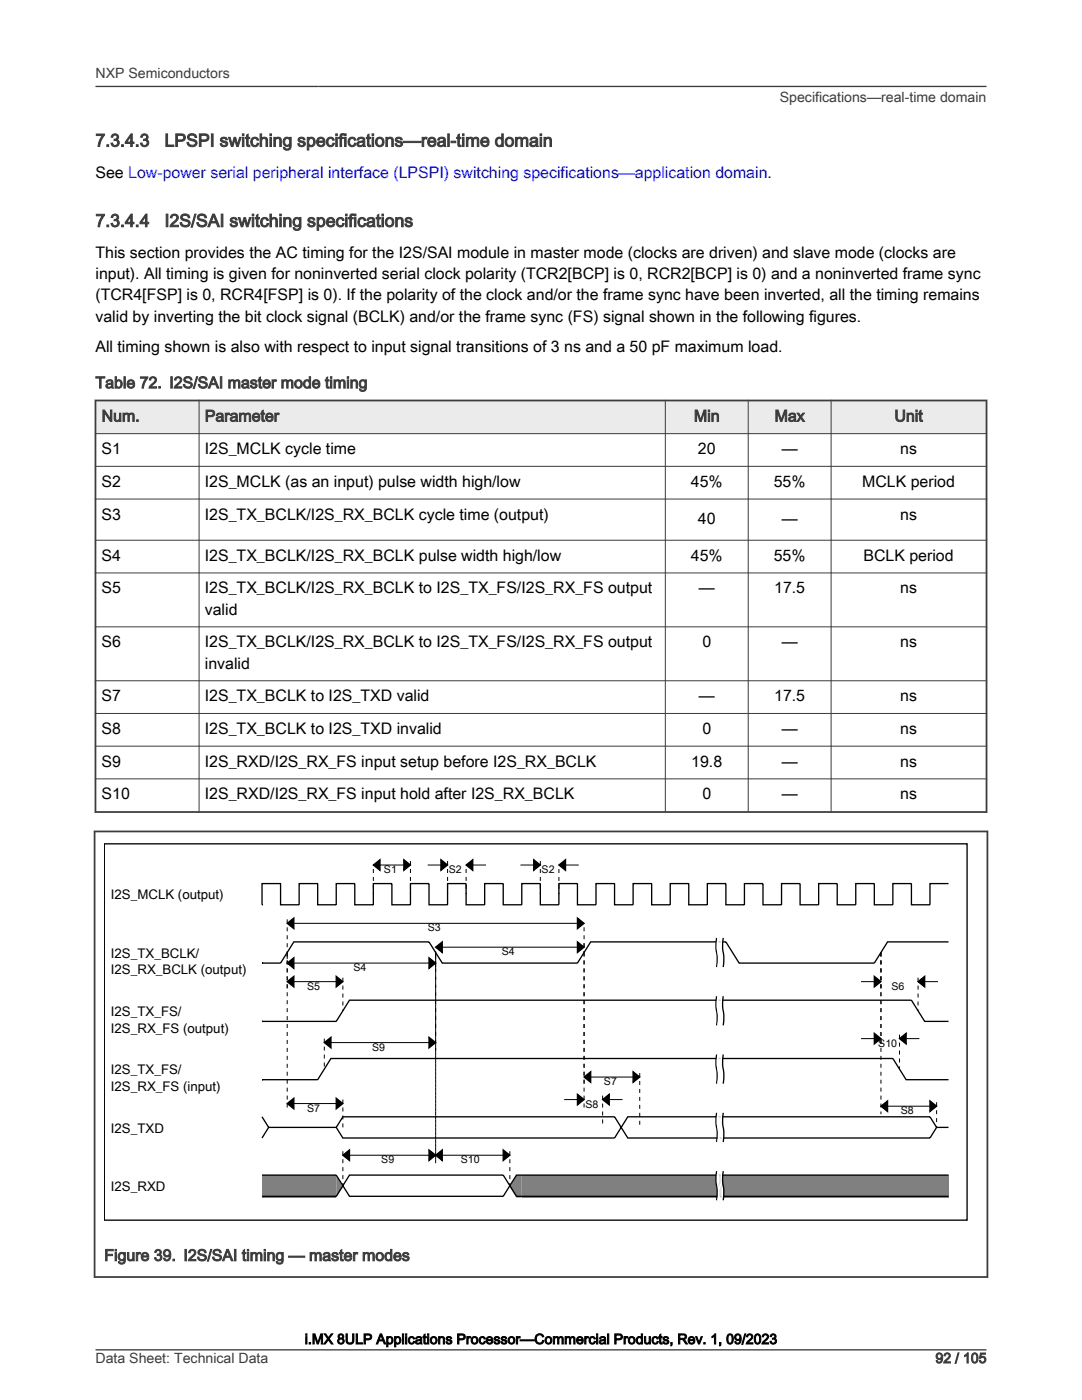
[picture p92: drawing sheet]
<svg xmlns="http://www.w3.org/2000/svg" width="216mm" height="279mm" viewBox="0 0 216 279" stroke-linecap="round" stroke-linejoin="round" font-family="sans-serif">
<defs><g id="words">
<g font-size="3.5" fill="#3c3c3c">
<text x="19" y="29.2">7.3.4.3</text>
<text x="32.8" y="29.2">LPSPI switching specifications—real-time domain</text>
<text x="19" y="45.3">7.3.4.4</text>
<text x="32.8" y="45.3">I2S/SAI switching specifications</text>
</g>
<g font-size="3.2">
<text x="19" y="35.5">See Low-power serial peripheral interface (LPSPI) switching specifications—application domain.</text>
<text x="19" y="51.5">This section provides the AC timing for the I2S/SAI module in master mode (clocks are driven) and slave mode (clocks are</text>
<text x="19" y="55.7">input). All timing is given for noninverted serial clock polarity (TCR2[BCP] is 0, RCR2[BCP] is 0) and a noninverted frame sync</text>
<text x="19.1" y="59.9">(TCR4[FSP] is 0, RCR4[FSP] is 0). If the polarity of the clock and/or the frame sync have been inverted, all the timing remains</text>
<text x="19.1" y="64.2">valid by inverting the bit clock signal (BCLK) and/or the frame sync (FS) signal shown in the following figures.</text>
<text x="19.1" y="70.3">All timing shown is also with respect to input signal transitions of 3 ns and a 50 pF maximum load.</text>
<text x="20.3" y="90.6">S1</text>
<text x="40.9" y="90.6">I2S_MCLK cycle time</text>
<text x="139.3" y="90.6">20</text>
<text x="156" y="90.6">—</text>
<text x="179.6" y="90.6">ns</text>
<text x="20.3" y="97.2">S2</text>
<text x="40.9" y="97.2">I2S_MCLK (as an input) pulse width high/low</text>
<text x="137.9" y="97.2">45%</text>
<text x="154.4" y="97.2">55%</text>
<text x="172" y="97.2">MCLK period</text>
<text x="20.3" y="103.7">S3</text>
<text x="40.9" y="103.7">I2S_TX_BCLK/I2S_RX_BCLK cycle time (output)</text>
<text x="139.3" y="104.5">40</text>
<text x="156" y="104.5">—</text>
<text x="179.6" y="103.7">ns</text>
<text x="20.3" y="111.9">S4</text>
<text x="40.9" y="111.9">I2S_TX_BCLK/I2S_RX_BCLK pulse width high/low</text>
<text x="137.9" y="111.9">45%</text>
<text x="154.4" y="111.9">55%</text>
<text x="172.3" y="111.9">BCLK period</text>
<text x="20.3" y="118.4">S5</text>
<text x="40.9" y="118.4">I2S_TX_BCLK/I2S_RX_BCLK to I2S_TX_FS/I2S_RX_FS output</text>
<text x="139.4" y="118.4">—</text>
<text x="154.5" y="118.4">17.5</text>
<text x="179.6" y="118.4">ns</text>
<text x="40.9" y="122.7">valid</text>
<text x="20.3" y="129.2">S6</text>
<text x="40.9" y="129.2">I2S_TX_BCLK/I2S_RX_BCLK to I2S_TX_FS/I2S_RX_FS output</text>
<text x="140.1" y="129.2">0</text>
<text x="156" y="129.2">—</text>
<text x="179.6" y="129.2">ns</text>
<text x="40.9" y="133.4">invalid</text>
<text x="20.3" y="139.9">S7</text>
<text x="40.9" y="139.9">I2S_TX_BCLK to I2S_TXD valid</text>
<text x="139.4" y="139.9">—</text>
<text x="154.5" y="139.9">17.5</text>
<text x="179.6" y="139.9">ns</text>
<text x="20.3" y="146.5">S8</text>
<text x="40.9" y="146.5">I2S_TX_BCLK to I2S_TXD invalid</text>
<text x="140.1" y="146.5">0</text>
<text x="156" y="146.5">—</text>
<text x="179.6" y="146.5">ns</text>
<text x="20.3" y="153">S9</text>
<text x="40.9" y="153">I2S_RXD/I2S_RX_FS input setup before I2S_RX_BCLK</text>
<text x="137.9" y="153">19.8</text>
<text x="156" y="153">—</text>
<text x="179.6" y="153">ns</text>
<text x="20.3" y="159.5">S10</text>
<text x="40.9" y="159.5">I2S_RXD/I2S_RX_FS input hold after I2S_RX_BCLK</text>
<text x="140.1" y="159.5">0</text>
<text x="156" y="159.5">—</text>
<text x="179.6" y="159.5">ns</text>
</g>
<g font-size="3.2" fill="#3c3c3c">
<text x="19" y="77.5">Table 72. I2S/SAI master mode timing</text>
<text x="20.3" y="84.1">Num.</text>
<text x="40.9" y="84.1">Parameter</text>
<text x="138.5" y="84.1">Min</text>
<text x="154.6" y="84.1">Max</text>
<text x="178.5" y="84.1">Unit</text>
<text x="20.8" y="251.6">Figure 39. I2S/SAI timing — master modes</text>
</g>
<g font-size="2.8" fill="#3c3c3c">
<text x="19" y="15.6">NXP Semiconductors</text>
<text x="155.6" y="20.4">Specifications—real-time domain</text>
<text x="19" y="272">Data Sheet: Technical Data</text>
<text x="186.7" y="272">92 / 105</text>
</g>
<text font-size="2.8" x="60.8" y="268.2">i.MX 8ULP Applications Processor—Commercial Products, Rev. 1, 09/2023</text>
<g font-size="2.6">
<text x="22.1" y="179.5">I2S_MCLK (output)</text>
<text x="22.1" y="191.1">I2S_TX_BCLK/</text>
<text x="22.1" y="194.5">I2S_RX_BCLK (output)</text>
<text x="22.1" y="202.8">I2S_TX_FS/</text>
<text x="22.1" y="206.1">I2S_RX_FS (output)</text>
<text x="22.1" y="214.4">I2S_TX_FS/</text>
<text x="22.1" y="217.7">I2S_RX_FS (input)</text>
<text x="22.1" y="226.1">I2S_TXD</text>
<text x="22.1" y="237.7">I2S_RXD</text>
</g>
<g font-size="2.1">
<text x="76.6" y="174.2">S1</text>
<text x="89.6" y="174.2">S2</text>
<text x="108.1" y="174.2">S2</text>
<text x="85.3" y="185.9">S3</text>
<text x="100.1" y="190.6">S4</text>
<text x="61.3" y="197.5">S5</text>
<text x="70.5" y="193.8">S4</text>
<text x="177.9" y="197.5">S6</text>
<text x="74.2" y="209.7">S9</text>
<text x="175.3" y="208.9">S10</text>
<text x="61.3" y="221.8">S7</text>
<text x="116.8" y="221">S8</text>
<text x="120.5" y="216.5">S7</text>
<text x="179.7" y="222.4">S8</text>
<text x="76.1" y="232.1">S9</text>
<text x="92" y="232.1">S10</text>
</g>
</g></defs>
<path d="M19 79.9h177.8v6.6h-177.8z" fill-rule="evenodd" fill="#ebebeb"/>
<path d="M18.9 79.9h178.1M19 79.8v82.4M196.8 79.8v82.4M18.9 162.1h178.1" fill="none" stroke="#3c3c3c" stroke-width=".35"/>
<g fill="none" stroke="#3c3c3c" stroke-width=".2">
<path d="M39.7 79.8v82.4M132.8 79.8v82.4M149.3 79.8v82.4M165.8 79.8v82.4M18.9 86.5h178.1M18.9 93.1h178.1M18.9 99.6h178.1M18.9 107.8h178.1M18.9 114.3h178.1M18.9 125.1h178.1M18.9 135.9h178.1M18.9 142.4h178.1"/>
<path d="M18.9 148.9h178.1M18.9 155.4h178.1"/>
</g>
<path d="M20.8 168.4h172.2v75.1h-172.2z" fill="none" stroke="#000" stroke-width=".26"/>
<g fill="#808080">
<path d="M52.3 234.5h3.7v4.5h-3.7z"/>
<path d="M56 234.5h3.7v4.5h-3.7z"/>
<path d="M59.7 234.5h3.7v4.5h-3.7z"/>
<path d="M63.4 234.5h3.7v4.5h-3.7z"/>
<path d="M67.1 234.5l1.3 2.4-1.3 2.1z"/>
<path d="M103.1 234.5h1v4.5h-1l-1.4-2.1z"/>
<path d="M104.1 234.5h3.7v4.5h-3.7z"/>
<path d="M107.8 234.5h3.7v4.5h-3.7z"/>
<path d="M111.5 234.5h3.7v4.5h-3.7z"/>
<path d="M115.2 234.5h3.7v4.5h-3.7z"/>
<path d="M118.9 234.5h3.7v4.5h-3.7z"/>
<path d="M122.6 234.5h3.7v4.5h-3.7z"/>
<path d="M126.3 234.5h3.7v4.5h-3.7z"/>
<path d="M130 234.5h3.7v4.5h-3.7z"/>
<path d="M133.7 234.5h3.7v4.5h-3.7z"/>
<path d="M137.4 234.5h3.7v4.5h-3.7z"/>
<path d="M141.1 234.5h3.7v4.5h-3.7z"/>
<path d="M144.8 234.5h3.7v4.5h-3.7z"/>
<path d="M148.5 234.5h3.7v4.5h-3.7z"/>
<path d="M152.2 234.5h3.7v4.5h-3.7z"/>
<path d="M155.9 234.5h3.7v4.5h-3.7z"/>
<path d="M159.6 234.5h3.8v4.5h-3.8z"/>
<path d="M163.4 234.5h3.7v4.5h-3.7z"/>
<path d="M167.1 234.5h3.7v4.5h-3.7z"/>
<path d="M170.8 234.5h3.7v4.5h-3.7z"/>
<path d="M174.5 234.5h3.7v4.5h-3.7z"/>
<path d="M178.2 234.5h3.7v4.5h-3.7z"/>
<path d="M181.9 234.5h3.7v4.5h-3.7z"/>
<path d="M185.6 234.5h3.7v4.5h-3.7z"/>
</g>
<g fill="none" stroke="#000" stroke-width=".26">
<path d="M74.5 172.6l1.3-1v2.1zM80.6 171.6l1.3 1-1.3 1.1zM88 171.6l1.3 1-1.3 1.1zM93 172.6l1.3-1v2.1zM106.5 171.6l1.3 1-1.3 1.1zM111.5 172.6l1.3-1v2.1zM189.3 176.3h-3.7v4.3h-3.7v-4.3h-3.7v4.3h-3.7v-4.3h-3.7v4.3h-3.7v-4.3h-3.7v4.3h-3.8v-4.3h-3.7v4.3h-3.7v-4.3h-3.7v4.3h-3.7v-4.3h-3.7v4.3h-3.7v-4.3h-3.7v4.3h-3.7v-4.3h-3.7v4.3h-3.7v-4.3h-3.7v4.3h-3.7v-4.3h-3.7v4.3h-3.7v-4.3h-3.7v4.3h-3.7v-4.3h-3.7v4.3h-3.7v-4.3h-3.7v4.3h-3.7v-4.3h-3.7v4.3h-3.7v-4.3h-3.7v4.3h-3.7v-4.3h-3.7v4.3h-3.7v-4.3h-3.7v4.3h-3.7v-4.3h-3.7v4.3M52.3 180.6h.1M52.3 192.2h.1M57.3 184.3l1.3-1.1v2.1zM57.3 192.2l1.3-1.1v2.2zM57.3 195.9l1.3-1v2.1z"/>
<path d="M67.1 194.9l1.3 1-1.3 1.1zM85.6 191.1l1.3 1.1-1.3 1.1zM86.9 189l1.3-1v2.1zM115.2 183.2l1.3 1.1-1.3 1zM115.2 188l1.3 1-1.3 1.1zM143 187.2a11.8 11.8 0 0 0 .1 4.1l-.1 1.7M143 198.8a11.8 11.8 0 0 0 .1 4.2l-.1 1.6M144.3 187.2a11.8 11.8 0 0 0 .1 4.1l-.1 1.7M144.3 198.8a11.8 11.8 0 0 0 .1 4.2l-.1 1.6M174.5 194.9l1.3 1-1.3 1.1zM183.2 195.9l1.3-1v2.1zM189.3 188h-12.2l-2.6 4.2h-27l-2.7-4.2h-26.9l-2.7 4.2h-27l-2.6-4.2h-27l-2.6 4.2h-3.7"/>
<path d="M52.3 203.8h.1M52.3 203.8h14.8l2.6-4.2h112.2l2.6 4.2h4.8M52.3 215.5h.1M52.3 215.5h11.1l2.6-4.3h112.2l2.6 4.3h8.5M64.7 208.1l1.3-1.1v2.1zM67.1 219.2l1.3 1-1.3 1.1zM85.6 207l1.3 1.1-1.3 1zM115.2 218.4l1.3 1-1.3 1.1zM116.5 214.9l1.4-1v2.1zM120.2 219.4l1.4-1v2.1zM126.3 213.9l1.4 1-1.4 1.1zM143 210.5a11.8 11.8 0 0 0 .1 4.1l-.1 1.7"/>
<path d="M144.3 210.5a11.8 11.8 0 0 0 .1 4.1l-.1 1.7M174.5 206.2l1.3 1.1-1.3 1zM179.5 207.3l1.3-1.1v2.1zM185.6 219.7l1.3 1.1-1.3 1zM52.3 234.5h14.8l2.6 4.2h30.7l2.7-4.2h86.2M52.3 238.7h14.8l2.6-4.2h30.7l2.7 4.2h86.2M52.3 222.9l1.3 2.1M57.3 220.2l1.3-1v2.1zM67.1 225h-13.5l-1.3 2.1M67.1 225l1.3 2.1h54.2l2.7-4.2h60.3l1.3 2.1M67.1 225l1.3-2.1h54.2l2.7 4.2h60.3l1.3-2.1h2.4M68.4 230.6l1.3-1.1v2.1z"/>
<path d="M85.6 229.5l1.3 1.1-1.3 1zM86.9 230.6l1.3-1.1v2.1zM100.4 229.5l1.3 1.1-1.3 1zM143 222.1a11.8 11.8 0 0 0 .1 4.2l-.1 1.6M143 233.7a11.8 11.8 0 0 0 .1 4.2l-.1 1.6M144.3 222.1a11.8 11.8 0 0 0 .1 4.2l-.1 1.6M144.3 233.7a11.8 11.8 0 0 0 .1 4.2l-.1 1.6M175.8 220.8l1.3-1.1v2.1z"/>
</g>
<g fill="#000">
<path d="M74.5 172.6l1.3-1v2.1zM80.6 171.6l1.3 1-1.3 1.1zM88 171.6l1.3 1-1.3 1.1zM93 172.6l1.3-1v2.1zM106.5 171.6l1.3 1-1.3 1.1zM111.5 172.6l1.3-1v2.1zM57.3 184.3l1.3-1.1v2.1zM57.3 192.2l1.3-1.1v2.2zM57.3 195.9l1.3-1v2.1zM67.1 194.9l1.3 1-1.3 1.1zM85.6 191.1l1.3 1.1-1.3 1.1zM86.9 189l1.3-1v2.1z"/>
<path d="M115.2 183.2l1.3 1.1-1.3 1zM115.2 188l1.3 1-1.3 1.1zM174.5 194.9l1.3 1-1.3 1.1zM183.2 195.9l1.3-1v2.1zM64.7 208.1l1.3-1.1v2.1zM85.6 207l1.3 1.1-1.3 1zM116.5 214.9l1.4-1v2.1zM115.2 218.4l1.3 1-1.3 1.1zM120.2 219.4l1.4-1v2.1zM126.3 213.9l1.4 1-1.4 1.1zM174.5 206.2l1.3 1.1-1.3 1zM179.5 207.3l1.3-1.1v2.1z"/>
<path d="M57.3 220.2l1.3-1v2.1zM67.1 219.2l1.3 1-1.3 1.1zM68.4 230.6l1.3-1.1v2.1zM85.6 229.5l1.3 1.1-1.3 1zM86.9 230.6l1.3-1.1v2.1zM100.4 229.5l1.3 1.1-1.3 1zM175.8 220.8l1.3-1.1v2.1zM185.6 219.7l1.3 1.1-1.3 1z"/>
</g>
<g fill="none" stroke="#000" stroke-width=".2" stroke-dasharray=".8 .8" stroke-linecap="butt">
<path d="M74.5 173.4v5.1M81.9 171.8v6.7M89.3 171.8v6.7M93 173.4v5.1M107.8 171.8v6.7M111.5 173.4v5.1M57.3 183.5v6.6M57.3 191.4v-1.3M57.3 190.1v7.4M57.3 190.1v31.7M68.4 195.1v6.6M86.9 193v-2.9"/>
<path d="M86.9 189.8v.3M86.9 190.1v19.6M86.9 190.1v42M116.5 185.1v5M116.5 188.2v1.9M116.5 190.1v26.4M116.5 190.1v30.9M175.8 190.1v7.4M175.8 190.1v18.8M175.8 190.1v32.3M183.2 195.1v6.6M64.7 207.3v6.1"/>
<path d="M68.4 219.4v5.6M120.2 218.7v6.3M127.7 214.2v10.8M179.5 206.5v6.9M186.9 220v5M68.4 229.8v6.8M86.9 231.3v-41.2M101.7 229.8v6.8"/>
</g>
<g fill="none" stroke="#000" stroke-width=".2">
<path d="M74.5 172.6h7.4M85.3 172.6h4M93 172.6h4M103.9 172.6h3.9M111.5 172.6h4M57.3 184.3h59.2M57.3 192.2h29.6M57.3 195.9h11.1M86.9 189h29.6M171.8 195.9h4M183.2 195.9h4M64.7 208.1h22.2"/>
<path d="M112.6 219.4h3.9M116.5 214.9h11.2M120.2 219.4h4M171.8 207.3h4M179.5 207.3h4M57.3 220.2h11.1M68.4 230.6h33.3M175.8 220.8h11.1"/>
</g>
<g fill="none" stroke="#fff" stroke-width=".26">
<path d="M143.3 187.2a11.8 11.8 0 0 0 .1 4.1l-.1 1.7M143.3 198.8a11.8 11.8 0 0 0 .1 4.2l-.1 1.6M143.5 187.2a11.8 11.8 0 0 0 .2 4.1l-.2 1.7M143.5 198.8a11.8 11.8 0 0 0 .2 4.2l-.2 1.6M143.8 187.2a11.8 11.8 0 0 0 .1 4.1l-.1 1.7M143.8 198.8a11.8 11.8 0 0 0 .1 4.2l-.1 1.6M144 187.2a11.8 11.8 0 0 0 .2 4.1l-.2 1.7M144 198.8a11.8 11.8 0 0 0 .2 4.2l-.2 1.6M143.3 210.5a11.8 11.8 0 0 0 .1 4.1l-.1 1.7M143.5 210.5a11.8 11.8 0 0 0 .2 4.1l-.2 1.7M143.8 210.5a11.8 11.8 0 0 0 .1 4.1l-.1 1.7M144 210.5a11.8 11.8 0 0 0 .2 4.1l-.2 1.7"/>
<path d="M143.3 222.1a11.8 11.8 0 0 0 .1 4.2l-.1 1.6M143.3 233.7a11.8 11.8 0 0 0 .1 4.2l-.1 1.6M143.5 222.1a11.8 11.8 0 0 0 .2 4.2l-.2 1.6M143.5 233.7a11.8 11.8 0 0 0 .2 4.2l-.2 1.6M143.8 222.1a11.8 11.8 0 0 0 .1 4.2l-.1 1.6M143.8 233.7a11.8 11.8 0 0 0 .1 4.2l-.1 1.6M144 222.1a11.8 11.8 0 0 0 .2 4.2l-.2 1.6M144 233.7a11.8 11.8 0 0 0 .2 4.2l-.2 1.6"/>
</g>
<path d="M18.7 165.9h178.5M18.9 165.8v89.2M197 165.8v89.2M18.7 254.9h178.5" fill="none" stroke="#3c3c3c" stroke-width=".35"/>
<path d="M19 17.3h177.8M19 269.4h177.8" fill="none" stroke="#3c3c3c" stroke-width=".26"/>
<use href="#words"/>
</svg>
